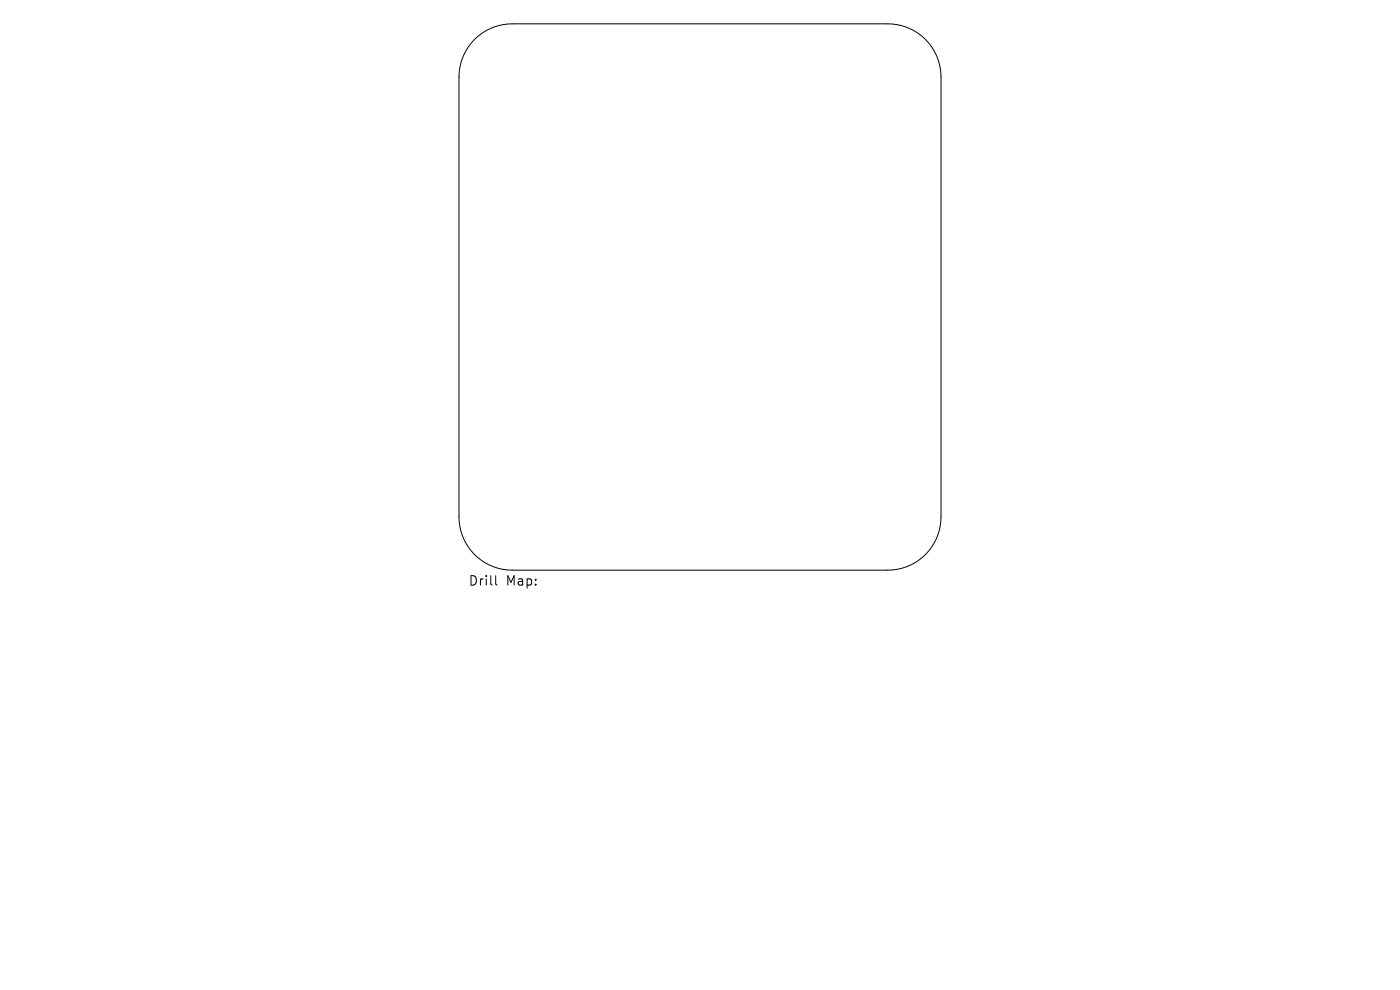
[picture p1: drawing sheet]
<svg xmlns="http://www.w3.org/2000/svg" width="297mm" height="210mm" viewBox="0 0 297 210" stroke-linecap="round" stroke-linejoin="round" font-family="sans-serif">
<defs><g id="words">
<g font-size="2.8">
<text x="99.3" y="124.5">Drill</text>
<text x="107.3" y="124.5">Map:</text>
</g>
</g></defs>
<path d="M100.7 8.4a11.3 11.3 0 0 1 8-3.3h79.6a11.3 11.3 0 0 1 11.3 11.2v93.4a11.3 11.3 0 0 1-11.3 11.2h-79.6a11.3 11.3 0 0 1-11.3-11.2v-93.4a11.3 11.3 0 0 1 3.3-7.9zM105.2 122.1v1.7l.2 .3" fill="none" stroke="#000" stroke-width=".21"/>
<use href="#words"/>
</svg>
